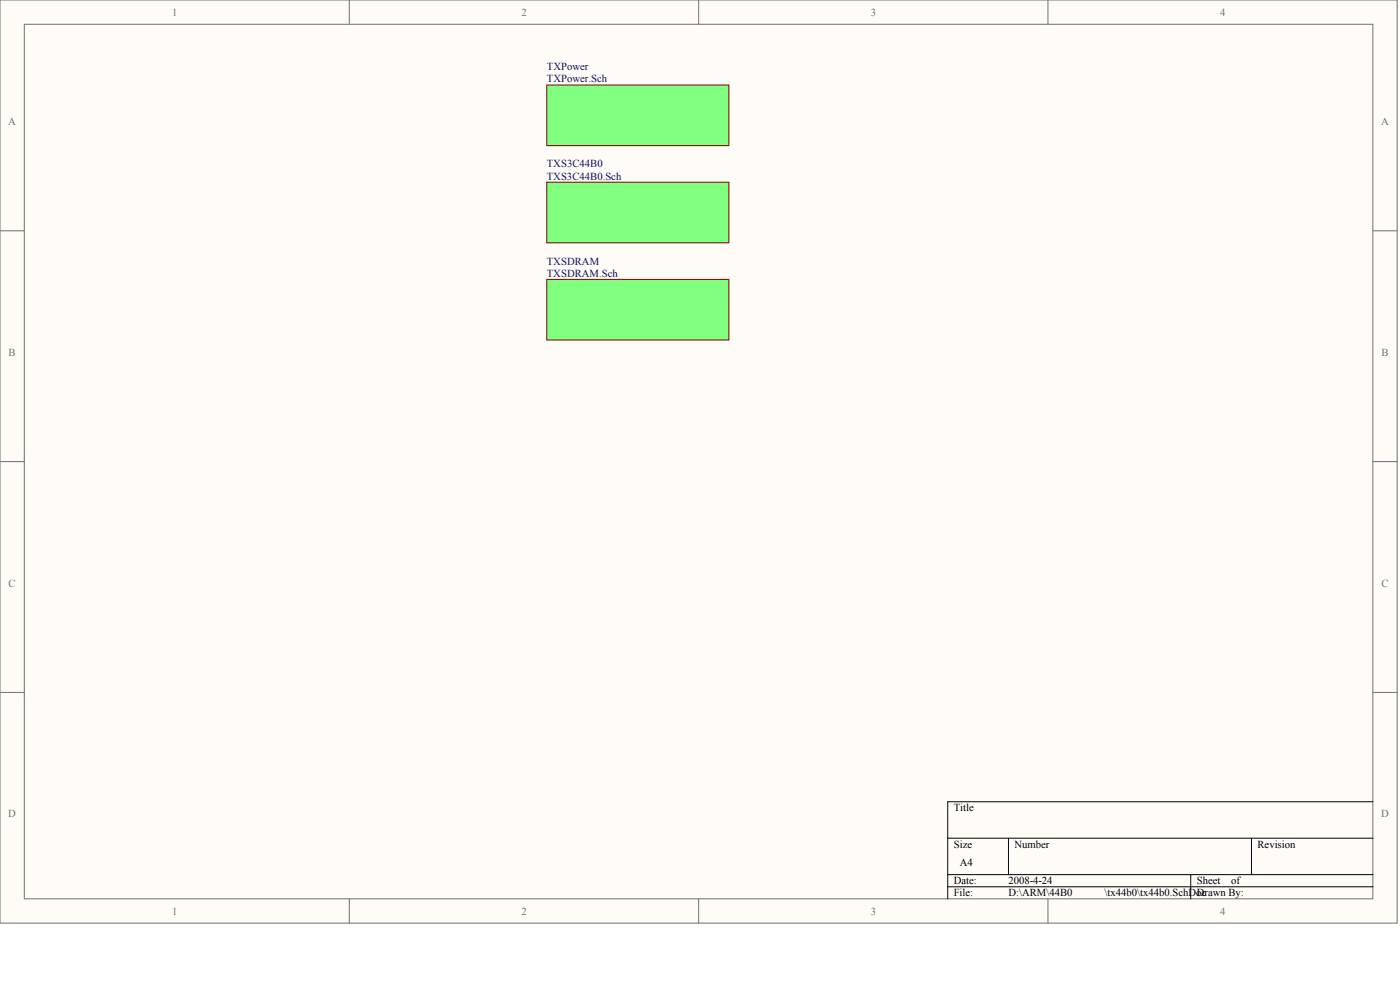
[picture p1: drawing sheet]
<svg xmlns="http://www.w3.org/2000/svg" width="840mm" height="594mm" viewBox="0 0 840 594" stroke-linecap="round" stroke-linejoin="round" font-family="sans-serif">
<defs><g id="words">
<g font-size="6.4" fill="#716f64">
<text x="103" y="9">1</text>
<text x="313" y="9">2</text>
<text x="522" y="9">3</text>
<text x="732" y="9">4</text>
<text x="5" y="75">A</text>
<text x="828" y="75">A</text>
<text x="5" y="213">B</text>
<text x="829" y="213">B</text>
<text x="5" y="352">C</text>
<text x="829" y="352">C</text>
<text x="5" y="490">D</text>
<text x="828" y="490">D</text>
<text x="103" y="548">1</text>
<text x="313" y="548">2</text>
<text x="522" y="548">3</text>
<text x="732" y="548">4</text>
</g>
<g font-size="6.4" fill="#000080">
<text x="328" y="42">TXPower</text>
<text x="328" y="49">TXPower.Sch</text>
<text x="328" y="100">TXS3C44B0</text>
<text x="328" y="108">TXS3C44B0.Sch</text>
<text x="328" y="159">TXSDRAM</text>
<text x="328" y="166">TXSDRAM.Sch</text>
</g>
<g font-size="6.4">
<text x="572" y="486">Title</text>
<text x="572" y="508">Size</text>
<text x="608" y="508">Number</text>
<text x="754" y="508">Revision</text>
<text x="576" y="519">A4</text>
<text x="572" y="530">Date:</text>
<text x="605" y="530">2008-4-24</text>
<text x="718" y="530">Sheet</text>
<text x="738" y="530">of</text>
<text x="572" y="537">File:</text>
<text x="605" y="537">D:\ARM\44B0</text>
<text x="662" y="537">\tx44b0\tx44b0.SchDoc</text>
<text x="718" y="537">Drawn By:</text>
</g>
</g></defs>
<g fill="#fffcf8" stroke="#716f64" stroke-width=".6">
<path d="M0 0h838v553h-838z"/>
<path d="M15 15h808v524h-808z"/>
</g>
<path d="M209 0v15M419 0v15M628 0v15M0 138h15M823 138h15M0 277h15M823 277h15M0 415h15M823 415h15M209 539v14M419 539v14M628 539v14" fill="none" stroke="#716f64" stroke-width=".6"/>
<path d="M823 481h-255v58M568 502h255M605 502v22M751 502v22M568 524h255M568 532h255M714 524v15" fill="none" stroke="#000" stroke-width=".6"/>
<g fill="#80ff80" stroke="#800000" stroke-width=".6">
<path d="M328 51h109v36h-109z"/>
<path d="M328 109h109v37h-109z"/>
<path d="M328 167h109v37h-109z"/>
</g>
<use href="#words"/>
</svg>
